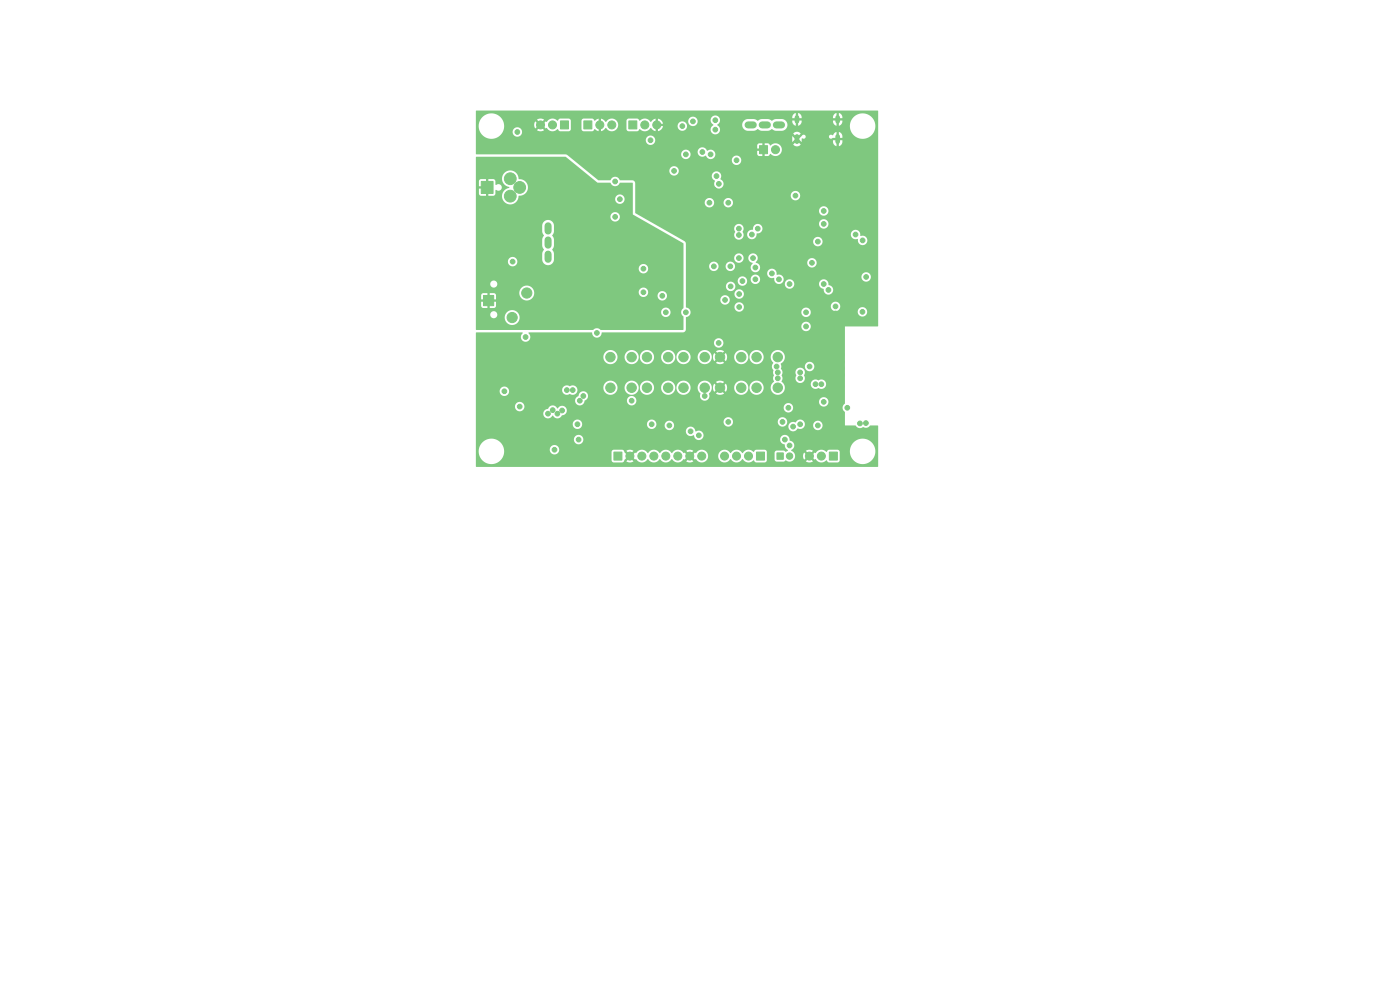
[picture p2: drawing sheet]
<svg xmlns="http://www.w3.org/2000/svg" width="297mm" height="210mm" viewBox="0 0 297 210" stroke-linecap="round" stroke-linejoin="round" font-family="sans-serif">
<g fill="#7fc87f" stroke="#7fc87f" stroke-width=".21">
<path d="M130.2 95.9h1.7v1.7h-1.7z"/>
<path d="M123.9 25.7h1.7v1.7h-1.7z"/>
<path d="M102.6 62.7h2.1v2.1h-2.1z"/>
<path d="M102.1 38.5h2.5v2.5h-2.5z"/>
<path d="M161.1 30.9h1.7v1.7h-1.7z"/>
<path d="M164.8 96.1h1.4v1.3h-1.4z"/>
<path d="M175.9 95.9h1.7v1.7h-1.7z"/>
<path d="M133.4 25.7h1.7v1.7h-1.7z"/>
<path d="M160.5 95.9h1.7v1.7h-1.7z"/>
<path d="M118.9 25.7h1.7v1.7h-1.7z"/>
<circle cx="133.6" cy="96.7" r=".85"/>
<circle cx="136.2" cy="96.7" r=".85"/>
<circle cx="138.7" cy="96.7" r=".85"/>
<circle cx="141.2" cy="96.7" r=".85"/>
<circle cx="143.8" cy="96.7" r=".85"/>
<circle cx="146.3" cy="96.7" r=".85"/>
<circle cx="148.9" cy="96.7" r=".85"/>
<circle cx="127.3" cy="26.5" r=".85"/>
<circle cx="129.8" cy="26.5" r=".85"/>
<circle cx="111.8" cy="62.2" r="1.08"/>
<circle cx="108.6" cy="67.4" r="1.08"/>
<circle cx="108.2" cy="41.6" r="1.25"/>
<circle cx="108.2" cy="37.9" r="1.25"/>
<circle cx="110.3" cy="39.8" r="1.25"/>
<circle cx="164.5" cy="31.7" r=".85"/>
<circle cx="167.5" cy="96.7" r=".67"/>
<circle cx="174.2" cy="96.7" r=".85"/>
<circle cx="171.7" cy="96.7" r=".85"/>
<circle cx="137.2" cy="82.2" r="1"/>
<circle cx="137.2" cy="75.7" r="1"/>
<circle cx="141.7" cy="82.2" r="1"/>
<circle cx="141.7" cy="75.7" r="1"/>
<circle cx="136.8" cy="26.5" r=".85"/>
<circle cx="139.3" cy="26.5" r=".85"/>
<circle cx="152.7" cy="82.2" r="1"/>
<circle cx="152.7" cy="75.7" r="1"/>
<circle cx="157.2" cy="82.2" r="1"/>
<circle cx="157.2" cy="75.7" r="1"/>
<circle cx="158.8" cy="96.7" r=".85"/>
<circle cx="156.2" cy="96.7" r=".85"/>
<circle cx="153.7" cy="96.7" r=".85"/>
<circle cx="117.2" cy="26.5" r=".85"/>
<circle cx="114.7" cy="26.5" r=".85"/>
<circle cx="134" cy="82.2" r="1"/>
<circle cx="134" cy="75.7" r="1"/>
<circle cx="129.5" cy="82.2" r="1"/>
<circle cx="129.5" cy="75.7" r="1"/>
<circle cx="165" cy="82.2" r="1"/>
<circle cx="165" cy="75.7" r="1"/>
<circle cx="160.5" cy="82.2" r="1"/>
<circle cx="160.5" cy="75.7" r="1"/>
<circle cx="149.5" cy="82.2" r="1"/>
<circle cx="149.5" cy="75.7" r="1"/>
<circle cx="145" cy="82.2" r="1"/>
<circle cx="145" cy="75.7" r="1"/>
<circle cx="182.8" cy="32" r=".5"/>
<circle cx="157.7" cy="29.7" r=".5"/>
<circle cx="178.8" cy="94.2" r=".5"/>
<circle cx="109" cy="49.5" r=".5"/>
<circle cx="112" cy="47" r=".5"/>
<circle cx="103.7" cy="45.5" r=".5"/>
<circle cx="103.7" cy="49.8" r=".5"/>
<circle cx="103.7" cy="55.5" r=".5"/>
<circle cx="120.3" cy="56" r=".5"/>
<circle cx="111.3" cy="55.8" r=".5"/>
<circle cx="112" cy="58.5" r=".5"/>
<circle cx="113.5" cy="68" r=".5"/>
<circle cx="126.5" cy="66" r=".5"/>
<circle cx="139.3" cy="69" r=".5"/>
<circle cx="135" cy="69" r=".5"/>
<circle cx="130.5" cy="69" r=".5"/>
<circle cx="129.5" cy="59.5" r=".5"/>
<circle cx="121.5" cy="64" r=".5"/>
<circle cx="129.7" cy="63.5" r=".5"/>
<circle cx="127.3" cy="56.8" r=".5"/>
<circle cx="119.7" cy="51.2" r=".5"/>
<circle cx="121.7" cy="47.2" r=".5"/>
<circle cx="124.3" cy="50.2" r=".5"/>
<circle cx="129.5" cy="51.2" r=".5"/>
<circle cx="136.5" cy="51.2" r=".5"/>
<circle cx="136.3" cy="47.5" r=".5"/>
<circle cx="125.3" cy="39.8" r=".5"/>
<circle cx="122.7" cy="37.3" r=".5"/>
<circle cx="115.7" cy="34.3" r=".5"/>
<circle cx="132" cy="26.5" r=".5"/>
<circle cx="122.3" cy="26.5" r=".5"/>
<circle cx="120" cy="32" r=".5"/>
<circle cx="116" cy="32" r=".5"/>
<circle cx="125" cy="35.5" r=".5"/>
<circle cx="134.5" cy="35.8" r=".5"/>
<circle cx="151.5" cy="40.2" r=".5"/>
<circle cx="145" cy="49" r=".5"/>
<circle cx="141.5" cy="46.5" r=".5"/>
<circle cx="138.3" cy="44" r=".5"/>
<circle cx="144" cy="39.5" r=".5"/>
<circle cx="136.3" cy="39.8" r=".5"/>
<circle cx="162.2" cy="28.7" r=".5"/>
<circle cx="173.2" cy="26" r=".5"/>
<circle cx="182.8" cy="37" r=".5"/>
<circle cx="179.8" cy="39.8" r=".5"/>
<circle cx="165.8" cy="38.3" r=".5"/>
<circle cx="163.8" cy="42.2" r=".5"/>
<circle cx="165" cy="46.2" r=".5"/>
<circle cx="170" cy="47.5" r=".5"/>
<circle cx="180.8" cy="61" r=".5"/>
<circle cx="182.2" cy="53.5" r=".5"/>
<circle cx="175.8" cy="53" r=".5"/>
<circle cx="168" cy="52.8" r=".5"/>
<circle cx="163.5" cy="52.5" r=".5"/>
<circle cx="152" cy="54" r=".5"/>
<circle cx="159.5" cy="61.2" r=".5"/>
<circle cx="160.8" cy="65" r=".5"/>
<circle cx="156.7" cy="88" r=".5"/>
<circle cx="151.3" cy="96.8" r=".5"/>
<circle cx="163.5" cy="96.8" r=".5"/>
<circle cx="177.2" cy="86.5" r=".5"/>
<circle cx="172" cy="75.5" r=".5"/>
<circle cx="178" cy="72.8" r=".5"/>
<circle cx="167.3" cy="73" r=".5"/>
<circle cx="164" cy="73" r=".5"/>
<circle cx="160" cy="70.8" r=".5"/>
<circle cx="152.2" cy="70.5" r=".5"/>
<circle cx="139.3" cy="79.2" r=".5"/>
<circle cx="152.7" cy="79.2" r=".5"/>
<circle cx="151.7" cy="88.2" r=".5"/>
<circle cx="147.3" cy="88" r=".5"/>
<circle cx="130" cy="87.8" r=".5"/>
<circle cx="111.3" cy="83.2" r=".5"/>
<circle cx="113.5" cy="85.2" r=".5"/>
<circle cx="125.7" cy="74.2" r=".5"/>
<circle cx="124.5" cy="80.2" r=".5"/>
<circle cx="123" cy="78" r=".5"/>
<circle cx="113.5" cy="71.2" r=".5"/>
<circle cx="108.7" cy="71.2" r=".5"/>
<circle cx="103.5" cy="71.2" r=".5"/>
<circle cx="111.5" cy="76.5" r=".5"/>
<circle cx="103.7" cy="79.2" r=".5"/>
<circle cx="103.7" cy="83.2" r=".5"/>
<circle cx="103.7" cy="88.5" r=".5"/>
<circle cx="113.5" cy="96" r=".5"/>
<circle cx="110.7" cy="93.8" r=".5"/>
<circle cx="123" cy="85" r=".5"/>
<circle cx="134" cy="85" r=".5"/>
<circle cx="149.5" cy="84" r=".5"/>
<circle cx="123.7" cy="84" r=".5"/>
<circle cx="153.8" cy="63.6" r=".5"/>
<circle cx="138.3" cy="90" r=".5"/>
<circle cx="167.2" cy="86.5" r=".5"/>
<circle cx="175.8" cy="76.8" r=".5"/>
<circle cx="148" cy="36.3" r=".5"/>
<circle cx="179.8" cy="52.5" r=".5"/>
<circle cx="182.5" cy="44.5" r=".5"/>
<circle cx="149" cy="45.5" r=".5"/>
<circle cx="128" cy="30" r=".5"/>
<circle cx="168" cy="36" r=".5"/>
<circle cx="154.9" cy="58.5" r=".5"/>
<circle cx="110.5" cy="32" r=".5"/>
<circle cx="175.8" cy="78.2" r=".5"/>
<circle cx="141.5" cy="28" r=".5"/>
<circle cx="108.5" cy="79.5" r=".5"/>
<circle cx="177.8" cy="47.5" r=".5"/>
<circle cx="127.5" cy="37.3" r=".5"/>
<circle cx="131" cy="30" r=".5"/>
<circle cx="147.5" cy="66.5" r=".5"/>
<circle cx="177.2" cy="66.5" r=".5"/>
<circle cx="178.8" cy="36" r=".5"/>
<circle cx="172.5" cy="63" r=".5"/>
<circle cx="178.6" cy="76.8" r=".5"/>
<circle cx="184.8" cy="91.2" r=".5"/>
<circle cx="151.4" cy="58.5" r=".5"/>
<circle cx="178.5" cy="82" r=".5"/>
<circle cx="152" cy="45.5" r=".5"/>
<circle cx="107.5" cy="32" r=".5"/>
<circle cx="185" cy="66.2" r=".5"/>
<circle cx="178.5" cy="75.2" r=".5"/>
<circle cx="177.2" cy="78.2" r=".5"/>
<circle cx="176.8" cy="36.5" r=".5"/>
<circle cx="108.5" cy="90" r=".5"/>
<circle cx="112.3" cy="32" r=".5"/>
<circle cx="133.7" cy="87.8" r=".5"/>
<circle cx="169.8" cy="63" r=".5"/>
<circle cx="129" cy="80" r=".5"/>
<circle cx="177.2" cy="79.5" r=".5"/>
<circle cx="109" cy="32" r=".5"/>
<circle cx="144.5" cy="80" r=".5"/>
<circle cx="170.8" cy="58" r=".5"/>
<circle cx="141.5" cy="40.2" r=".5"/>
<circle cx="161" cy="35" r=".5"/>
<circle cx="167.8" cy="55.2" r=".5"/>
<circle cx="102" cy="32" r=".5"/>
<circle cx="157.7" cy="39" r=".5"/>
<circle cx="138.5" cy="88" r=".5"/>
<circle cx="175.8" cy="79.5" r=".5"/>
<circle cx="127.7" cy="90" r=".5"/>
<circle cx="177.2" cy="76.8" r=".5"/>
<circle cx="178.6" cy="78.2" r=".5"/>
<circle cx="178.6" cy="79.5" r=".5"/>
<circle cx="155" cy="60.8" r=".5"/>
<circle cx="169.8" cy="90" r=".5"/>
<circle cx="156.8" cy="62.4" r=".5"/>
<circle cx="173.5" cy="90.2" r=".5"/>
<circle cx="182.4" cy="89.8" r=".5"/>
<circle cx="146.5" cy="91.5" r=".5"/>
<circle cx="168.2" cy="90.5" r=".5"/>
<circle cx="142" cy="90.2" r=".5"/>
<circle cx="167.5" cy="94.5" r=".5"/>
<circle cx="160.8" cy="48.5" r=".5"/>
<circle cx="120.3" cy="82.8" r=".5"/>
<circle cx="174.2" cy="81.5" r=".5"/>
<circle cx="156.7" cy="48.5" r=".5"/>
<circle cx="166.5" cy="93.2" r=".5"/>
<circle cx="121.5" cy="82.8" r=".5"/>
<circle cx="159.5" cy="49.8" r=".5"/>
<circle cx="173" cy="81.5" r=".5"/>
<circle cx="156.7" cy="49.8" r=".5"/>
<circle cx="174.8" cy="85.2" r=".5"/>
<circle cx="157.5" cy="59.6" r=".5"/>
<circle cx="183.7" cy="89.8" r=".5"/>
<circle cx="148.3" cy="92.3" r=".5"/>
<circle cx="116.3" cy="87.8" r=".5"/>
<circle cx="166" cy="89.5" r=".5"/>
<circle cx="154.5" cy="89.5" r=".5"/>
<circle cx="164.8" cy="77.8" r=".5"/>
<circle cx="171.8" cy="77.8" r=".5"/>
<circle cx="102" cy="34.3" r=".5"/>
<circle cx="144" cy="59" r=".5"/>
<circle cx="117" cy="36" r=".5"/>
<circle cx="143.3" cy="66.5" r=".5"/>
<circle cx="134.7" cy="66" r=".5"/>
<circle cx="133" cy="45.8" r=".5"/>
<circle cx="126.5" cy="45.5" r=".5"/>
<circle cx="138.3" cy="53.5" r=".5"/>
<circle cx="138.3" cy="66" r=".5"/>
<circle cx="107.5" cy="34.3" r=".5"/>
<circle cx="122" cy="59.2" r=".5"/>
<circle cx="110.5" cy="34.3" r=".5"/>
<circle cx="117" cy="44" r=".5"/>
<circle cx="122" cy="68.5" r=".5"/>
<circle cx="140.5" cy="56.5" r=".5"/>
<circle cx="138.3" cy="59.2" r=".5"/>
<circle cx="112.3" cy="34.3" r=".5"/>
<circle cx="134.7" cy="53.5" r=".5"/>
<circle cx="109" cy="34.3" r=".5"/>
<circle cx="177.2" cy="65" r=".5"/>
<circle cx="163.8" cy="58" r=".5"/>
<circle cx="122.7" cy="93.2" r=".5"/>
<circle cx="122.5" cy="90" r=".5"/>
<circle cx="159.8" cy="54.8" r=".5"/>
<circle cx="152.5" cy="72.8" r=".5"/>
<circle cx="108.7" cy="55.5" r=".5"/>
<circle cx="151.4" cy="56.5" r=".5"/>
<circle cx="183" cy="66.2" r=".5"/>
<circle cx="154.9" cy="56.5" r=".5"/>
<circle cx="183.8" cy="58.8" r=".5"/>
<circle cx="111.5" cy="71.5" r=".5"/>
<circle cx="167.5" cy="60.2" r=".5"/>
<circle cx="117.6" cy="95.4" r=".5"/>
<circle cx="165.2" cy="59.2" r=".5"/>
<circle cx="156.7" cy="54.8" r=".5"/>
<circle cx="109.7" cy="28" r=".5"/>
<circle cx="174.8" cy="47.5" r=".5"/>
<circle cx="145.5" cy="66.2" r=".5"/>
<circle cx="173.5" cy="51.2" r=".5"/>
<circle cx="174.8" cy="44.8" r=".5"/>
<circle cx="138" cy="29.7" r=".5"/>
<circle cx="150.5" cy="43" r=".5"/>
<circle cx="154.5" cy="43" r=".5"/>
<circle cx="152.5" cy="39" r=".5"/>
<circle cx="168.8" cy="41.5" r=".5"/>
<circle cx="147" cy="25.7" r=".5"/>
<circle cx="117.3" cy="87" r=".5"/>
<circle cx="181.5" cy="49.8" r=".5"/>
<circle cx="175.8" cy="61.5" r=".5"/>
<circle cx="172.2" cy="55.8" r=".5"/>
<circle cx="183" cy="51" r=".5"/>
<circle cx="174.8" cy="60.2" r=".5"/>
<circle cx="130.5" cy="38.5" r=".5"/>
<circle cx="118.3" cy="87.8" r=".5"/>
<circle cx="179.8" cy="86.5" r=".5"/>
<circle cx="156.8" cy="65.1" r=".5"/>
<circle cx="107" cy="83" r=".5"/>
<circle cx="156.2" cy="34" r=".5"/>
<circle cx="151.7" cy="27.5" r=".5"/>
<circle cx="110.3" cy="86.2" r=".5"/>
<circle cx="136.5" cy="62" r=".5"/>
<circle cx="131.5" cy="42.2" r=".5"/>
<circle cx="130.5" cy="46" r=".5"/>
<circle cx="136.5" cy="57" r=".5"/>
<circle cx="140.5" cy="62.8" r=".5"/>
<circle cx="141.3" cy="66.2" r=".5"/>
<circle cx="144.7" cy="26.7" r=".5"/>
<circle cx="126.6" cy="70.6" r=".5"/>
<circle cx="119.2" cy="87.1" r=".5"/>
<circle cx="152" cy="37.4" r=".5"/>
<circle cx="145.5" cy="32.8" r=".5"/>
<circle cx="149" cy="32.3" r=".5"/>
<circle cx="171" cy="66.2" r=".5"/>
<circle cx="171" cy="69.2" r=".5"/>
<circle cx="160.2" cy="59.2" r=".5"/>
<circle cx="151.7" cy="25.5" r=".5"/>
<circle cx="143" cy="36.3" r=".5"/>
<circle cx="160.2" cy="56.8" r=".5"/>
<circle cx="150.7" cy="32.8" r=".5"/>
<circle cx="169.8" cy="80.2" r=".5"/>
<circle cx="165" cy="80.2" r=".5"/>
<circle cx="165" cy="79" r=".5"/>
<circle cx="169.8" cy="79" r=".5"/>
</g>
<path d="M169.1 24.9v.8M169.1 29v1.1M177.7 24.9v.8M177.7 29v1.1" fill="none" stroke="#7fc87f" stroke-width="1"/>
<path d="M158.7 26.5h1.1M161.7 26.5h1.1M164.7 26.5h1.1M116.3 47.9v1.1M116.3 50.9v1.1M116.3 53.9v1.1" fill="none" stroke="#7fc87f" stroke-width="1.5"/>
<g fill="#7fc87f">
<path d="M101 33.3h19l6.7 5.5h2.7a1.12 1.12 0 0 0 1.1 .7 1.12 1.12 0 0 0 1.1-.7h2.6l.1 6.7 10.7 6.1v13.8a1.07 1.07 0 0 0 0 1.8v2.7l-.1 .1h-17.5a1.07 1.07 0 0 0-1.6 0h-24.8v-3.2h3a.75 .75 0 0 0 .5 .7 .75 .75 0 0 0 .8-.3h1.8v.3a1.58 1.58 0 0 0 2.1 1.3 1.58 1.58 0 0 0 .7-2.5h30.3l.1 .2a1.01 1.01 0 0 0 1.6 .5 1.01 1.01 0 0 0-.3-1.7 1.01 1.01 0 0 0-1.4 1h-30.3a1.59 1.59 0 0 0-1.7-.4 1.59 1.59 0 0 0-1.1 1.3h-1.7a.75 .75 0 0 0-.5-1.2 .75 .75 0 0 0-.9 .8h-3v-4.2h1.1v.9h.9v.5h-.9v.9l.2 .4h1.1v-.9h.5v.9h.9l.4-.4v-.9h-.9v-.5h.9v-1.1l-.4-.2h-.9v.9h-.5v-.9h-.9l-.4 .4h-1.1v-.6h9.2a1.58 1.58 0 0 0 1.5 1.7 1.58 1.58 0 0 0 1.6-1.6h22.2v.2a1 1 0 0 0 1.5 .5h2.5v.2a1.01 1.01 0 0 0 1.7 .5 1.01 1.01 0 0 0-.3-1.7 1.01 1.01 0 0 0-1.4 1h-2.5h.1a1.01 1.01 0 0 0-.2-1.7 1.01 1.01 0 0 0-1.4 1l-22.2-.1a1.59 1.59 0 0 0-1.5-1.4 1.59 1.59 0 0 0-1.6 1.4h-9.2v-1.7h3v.2a.75 .75 0 0 0 1.3 .3 .75 .75 0 0 0-.3-1.2 .75 .75 0 0 0-1 .7h-3v-3.2h34.5v.2a1.01 1.01 0 0 0 1.7 .4 1.01 1.01 0 0 0-.3-1.6 1.01 1.01 0 0 0-1.4 1h-34.5v-1.5h6.7l.1 .2a1.01 1.01 0 0 0 1.6 .4 1.01 1.01 0 0 0-.3-1.6 1.01 1.01 0 0 0-1.4 1h-6.7v-7.8h14l.1 1.5 .3 .6-.4 .9 .1 1.5 .3 .6-.4 .9 .1 1.5a1.25 1.25 0 0 0 1.3 1 1.25 1.25 0 0 0 1.1-1.2v-1.3l-.2-.6a.43 .43 0 0 1 .1-.7l.1-1.7-.2-.6a.43 .43 0 0 1 .1-.7l.1-1.7a1.25 1.25 0 0 0-1.2-1.1 1.25 1.25 0 0 0-1.3 1.1h-14v-1.7h28.5v.2a1.01 1.01 0 0 0 1.7 .4 1.01 1.01 0 0 0-.3-1.6 1.01 1.01 0 0 0-1.4 1h-28.5v-7.7h.6v1.1h.9v.5h-.9v1.1l.3 .4h1.2v-.9h.5v.9h1.1l.3-.2 .2-1a.75 .75 0 0 0 1 0 .75 .75 0 0 0 .1-1 .71 .71 0 0 0-1-.1l-.2-.1-.1-.9-.3-.2h-1.1v.9h-.5v-.9h-1.1l-.4 .4h-.6v-.6h5.5a1.91 1.91 0 0 0 1.6 1.9l-.1 .2a1.76 1.76 0 0 0-1.2 2.7 1.76 1.76 0 0 0 3-.3h20.7v.2a1.01 1.01 0 0 0 1.7 .5 1.01 1.01 0 0 0-.3-1.7 1.01 1.01 0 0 0-1.4 1h-20.7l.2-.7a1.79 1.79 0 0 0 2-1.8 1.79 1.79 0 0 0-1.9-1.8 2.4 2.4 0 0 0-1.4-1.8 1.75 1.75 0 0 0-2.2 1.6h-5.5z"/>
<path d="M101 23.5h85.2l.1 45.6-.1 .2h-7v16.4a1.06 1.06 0 0 0 0 1.7v2.9h2.2a1.35 1.35 0 0 0 1.8 .3l.2 .1a1.17 1.17 0 0 0 1.2-.4h1.6l.1 .1v8.5l-.1 .1h-85.1l-.1-.1v-3.3h.5a2.7 2.7 0 0 0 2.8 2.9 2.7 2.7 0 0 0 2.6-3h9.7l.1 .2a1 1 0 0 0 .8 .7 1 1 0 0 0 1-.5h11.2v1.8l.3 .3 2 .1 1.1-1.2 .4 .3-.6 .7a1.33 1.33 0 0 0 1.5 0l-.6-.7 .3-.3 .6 .6 .3-.1a1.43 1.43 0 0 0 2.4 0 1.48 1.48 0 0 0 2.6 0 1.48 1.48 0 0 0 2.5 0 1.48 1.48 0 0 0 2.6 0l.1 .1 .6-.6 .4 .3-.6 .7a1.34 1.34 0 0 0 1.5 0l-.6-.7 .3-.3 .6 .6 .3-.1a1.36 1.36 0 0 0 1.6 .6 1.36 1.36 0 0 0 .9-1.4h2.2v.3a1.4 1.4 0 0 0 1.1 1.2 1.4 1.4 0 0 0 1.5-.7 1.48 1.48 0 0 0 2.5 0 1.52 1.52 0 0 0 2.4 .2l.5 .5h1.9l.4-.4v-1.7h1.6v1.5l.2 .3 .3 .1h1.6a.49 .49 0 0 1 .8 0 1.18 1.18 0 0 0 1.5-1.3h1.7l.2 .9 .6-.6 .4 .3-.6 .7a1.34 1.34 0 0 0 1.5 0l-.7-.7 .4-.3 .6 .6 .3-.1a1.46 1.46 0 0 0 2.3 .2l.4 .5h1.9l.4-.4-.1-2.1h2.3v.3a2.7 2.7 0 0 0 4.1 2.2 2.7 2.7 0 0 0 0-4.7 2.7 2.7 0 0 0-4.1 2.2l-4.4-.2-.5 .4a1.57 1.57 0 0 0-2.4 .3l-.2-.1-.6 .6-.4-.3 .6-.7a1.34 1.34 0 0 0-1.5 0l.7 .7-.4 .3-.6-.6-.2 .6h-1.7a1.5 1.5 0 0 0-.9-1.1 1.12 1.12 0 0 0 .7-1.2 1.12 1.12 0 0 0-1-.9 1.03 1.03 0 0 0-1-1.1 1.03 1.03 0 0 0-1.1 1 1.03 1.03 0 0 0 1.1 1 1.51 1.51 0 0 0 .7 1.3l-.5 .3-.4-.3h-1.5l-.3 .1-.2 .3h-1.6l-.1-.3-.3-.3h-1.9l-.5 .4a1.57 1.57 0 0 0-2.4 .3 1.48 1.48 0 0 0-2.5 0 1.4 1.4 0 0 0-1.5-.7 1.4 1.4 0 0 0-1.1 1.2h-2.2v-.2a1.41 1.41 0 0 0-1.2-1 1.41 1.41 0 0 0-1.4 .7l-.2-.1-.6 .6-.3-.3 .5-.7a1.34 1.34 0 0 0-1.4 0l.6 .7-.4 .3-.6-.6-.1 .1a1.6 1.6 0 0 0-2-.5l-.6 .5a1.48 1.48 0 0 0-2.5 0 1.48 1.48 0 0 0-2.6 0 1.48 1.48 0 0 0-2.5 0l-.2-.1-.6 .6-.3-.3 .5-.7a1.34 1.34 0 0 0-1.4 0l.6 .7-.4 .3-.6-.6-.2-.5-.3-.1h-1.9l-.4 .5-11.2-.1a1 1 0 0 0-.7-1.4 1 1 0 0 0-1.2 1.1h-9.7a2.67 2.67 0 0 0-1.4-2.2h16.2l.1 .2a1.01 1.01 0 0 0 1.6 .5 1.01 1.01 0 0 0-.3-1.7 1.01 1.01 0 0 0-1.4 1h-16.4a2.7 2.7 0 0 0-3.8 2.3h-.5v-4h44.5v.2a1.11 1.11 0 0 0 1.7 .5 1.04 1.04 0 0 0 1.3 1 1.04 1.04 0 0 0 .7-1.5 1.04 1.04 0 0 0-1.6-.3l-.3-.6-.4-.3h20.3l.1 .2a1.12 1.12 0 0 0 1 .7 1.12 1.12 0 0 0 1-.6l.4 .1a1.01 1.01 0 0 0 1-.7h1.8v.2a1.01 1.01 0 0 0 1.7 .5 1.01 1.01 0 0 0-.3-1.7 1.01 1.01 0 0 0-1.4 1h-1.8a1.04 1.04 0 0 0-.7-1.3 1.04 1.04 0 0 0-1.3 .6 1.02 1.02 0 0 0-1.5 1l-20.4-.1a1.01 1.01 0 0 0-1.3 1.1h-44.5v-1.5h20.5v.2a1.01 1.01 0 0 0 1.1 .7 1.01 1.01 0 0 0 .9-.9h13.7l.1 .2a1 1 0 0 0 .9 .7 1 1 0 0 0 1-.7h1.8v.2a1 1 0 0 0 1.5 .6 1 1 0 0 0 .3-1.5h10.7v.2a1.01 1.01 0 0 0 1.1 .7 1.01 1.01 0 0 0 .9-.9h9.5v.2a1.01 1.01 0 0 0 1.7 .4 1.01 1.01 0 0 0-.3-1.6 1.01 1.01 0 0 0-1.4 1h-9.5v-.2a1.01 1.01 0 0 0-1.1-.9 1.01 1.01 0 0 0-.9 1.1h-10.7l-.2-.1a1.01 1.01 0 0 0-1.1-.1 1.01 1.01 0 0 0-.5 .9h-1.8a1.01 1.01 0 0 0-.9-1.3 1.01 1.01 0 0 0-1.1 1.1h-13.7v-.2a1.01 1.01 0 0 0-1.1-.9 1.01 1.01 0 0 0-.9 1.1h-20.5v-2.3h14.2l.1 .2a1.01 1.01 0 0 0 .9 .8 1.01 1.01 0 0 0 .9-.6h.2a1.08 1.08 0 0 0 1 .6 1.08 1.08 0 0 0 1-.7 1 1 0 0 0 .8-1.5h46.1l.1 .2a1.01 1.01 0 0 0 1.6 .4 1.01 1.01 0 0 0-.3-1.6 1.01 1.01 0 0 0-1.4 1h-46.1l-.1-.1a1.09 1.09 0 0 0-1.7 .1 1.11 1.11 0 0 0-1.1-.6 1.11 1.11 0 0 0-1 .7 1 1 0 0 0-1 1.1h-14.2v-1.5h8.2l.1 .2a1.01 1.01 0 0 0 1.6 .5 1.01 1.01 0 0 0-.3-1.7 1.01 1.01 0 0 0-1.4 1h-8.2v-1.2h21v.2a1.01 1.01 0 0 0 1.1 .7 1.01 1.01 0 0 0 .9-.9h9v.2a1 1 0 0 0 1 .7 1 1 0 0 0 .9-.7h38.8l.1 .2a1.01 1.01 0 0 0 1.6 .5 1.01 1.01 0 0 0-.3-1.7 1.01 1.01 0 0 0-1.4 1h-38.7a1.01 1.01 0 0 0-.9-1.3 1.01 1.01 0 0 0-1.1 1.1h-9a1.05 1.05 0 0 0 .8-1.2 1.05 1.05 0 0 0-1.2-.9 1.05 1.05 0 0 0-.9 1.1l-.6 .4-.1 .6h-21v-2h5a1 1 0 0 0 1.1 .9 1 1 0 0 0 .9-1.2h11.2l.1 .2a1.14 1.14 0 0 0 1.6 .6 1 1 0 0 0 1.3-.2 1 1 0 0 0 .1-1.3h5.7v.3a1.51 1.51 0 0 0 1.6 1.4 1.51 1.51 0 0 0 1.4-1.7h1.5v.3a1.51 1.51 0 0 0 1.6 1.4 1.51 1.51 0 0 0 1.4-1.7h.2v.3a1.51 1.51 0 0 0 1.7 1.4 1.51 1.51 0 0 0 1.4-1.7h1.4v.3a1.51 1.51 0 0 0 1.7 1.4 1.51 1.51 0 0 0 1.4-1.7h.2v.3a1.51 1.51 0 0 0 1.6 1.4 1.51 1.51 0 0 0 1.4-1.7h1.5l.2 .9a.72 .72 0 0 1 .3 1.1 1.04 1.04 0 0 0 1.4 .8 1.04 1.04 0 0 0 .5-1.5 1.49 1.49 0 0 0 .6-1.3h.2l.3 1 .7-.7 .4 .4-.6 .7a1.49 1.49 0 0 0 1.6 0l-.7-.7 .4-.4 .7 .7 .3-1h1.4v.3a1.51 1.51 0 0 0 1.7 1.4 1.51 1.51 0 0 0 1.4-1.7h.2v.3a1.5 1.5 0 0 0 2.3 1.1 1.5 1.5 0 0 0 0-2.5 1.5 1.5 0 0 0-2.3 1.1h-.2l-.1-.2a1.51 1.51 0 0 0-1.6-1.2 1.51 1.51 0 0 0-1.4 1.4h-1.5l-.2-.7-.7 .7-.4-.4 .7-.7a1.48 1.48 0 0 0-1.7 0l.7 .7-.4 .4-.7-.7-.3 .7h-.2a1.51 1.51 0 0 0-1.5-1.4 1.51 1.51 0 0 0-1.5 1.4h-1.5v-.2a1.51 1.51 0 0 0-1.6-1.2 1.51 1.51 0 0 0-1.4 1.4h-.2l-.1-.2a1.51 1.51 0 0 0-1.6-1.2 1.51 1.51 0 0 0-1.4 1.4h-1.4l-.1-.2a1.51 1.51 0 0 0-1.6-1.2 1.51 1.51 0 0 0-1.4 1.4h-.2v-.2a1.51 1.51 0 0 0-1.6-1.2 1.51 1.51 0 0 0-1.4 1.4h-1.5v-.2a1.51 1.51 0 0 0-1.6-1.2 1.51 1.51 0 0 0-1.4 1.4h-5.7a1.2 1.2 0 0 0-1.5-.2 1 1 0 0 0-1.1 0 1 1 0 0 0-.5 .9h-11.2v-.1a1.01 1.01 0 0 0-1.2-.7 1.01 1.01 0 0 0-.8 1.1h-5v-7.5h27v.3a1.51 1.51 0 0 0 1.6 1.4 1.51 1.51 0 0 0 1.4-1.7h1.5v.3a1.51 1.51 0 0 0 1.6 1.4 1.51 1.51 0 0 0 1.4-1.7h.2v.3a1.51 1.51 0 0 0 1.7 1.4 1.51 1.51 0 0 0 1.4-1.7h1.4v.3a1.51 1.51 0 0 0 1.7 1.4 1.51 1.51 0 0 0 1.4-1.7h.2v.3a1.51 1.51 0 0 0 1.6 1.4 1.51 1.51 0 0 0 1.4-1.7h1.5v.3a1.51 1.51 0 0 0 1.6 1.4 1.51 1.51 0 0 0 1.4-1.7h.2l.3 1 .7-.7 .4 .4-.6 .7a1.49 1.49 0 0 0 1.6 0l-.7-.7 .4-.4 .7 .7 .3-1h1.4v.3a1.51 1.51 0 0 0 1.7 1.4 1.51 1.51 0 0 0 1.4-1.7h.2v.3a1.51 1.51 0 0 0 1.6 1.4 1.51 1.51 0 0 0 1.4-1.7h1.5l.2 .9a.51 .51 0 0 1 .3 .5 .51 .51 0 0 1-.2 .5l.1 .7a.69 .69 0 0 1 .1 .9 .83 .83 0 0 1 0 1.1l.2 .8a1.51 1.51 0 0 0-.5 2 1.51 1.51 0 0 0 2 .6 1.51 1.51 0 0 0 .7-2h5.6v.2a1.11 1.11 0 0 0 1.7 .5 1.03 1.03 0 0 0 1.5-.9 1.03 1.03 0 0 0-1.6-.7 1 1 0 0 0-1.1-.1 1 1 0 0 0-.5 1h-5.6l-.6-.8a1.22 1.22 0 0 0 0-1.2l.2-.5h2.7a.83 .83 0 0 1 0 1.1 1.04 1.04 0 0 0 1.4 1 1.04 1.04 0 0 0 .5-1.7 1 1 0 0 0-.6-1.5 1 1 0 0 0-1.3 1.1h-2.7l-.1-.5a.56 .56 0 0 1-.1-.8h4.9l.1 .2a1.01 1.01 0 0 0 1.6 .5 1.01 1.01 0 0 0-.3-1.7 1.01 1.01 0 0 0-1.4 1h-4.9l-.2-.6a1.52 1.52 0 0 0 .3-2.6 1.52 1.52 0 0 0-2.4 1h-1.5v-.2a1.51 1.51 0 0 0-1.6-1.2 1.51 1.51 0 0 0-1.4 1.4h-.2l-.1-.2a1.51 1.51 0 0 0-1.6-1.2 1.51 1.51 0 0 0-1.4 1.4h-1.5l-.2-.7-.7 .7-.4-.4 .7-.7a1.48 1.48 0 0 0-1.7 0l.7 .7-.4 .4-.7-.7-.3 .7h-.2a1.51 1.51 0 0 0-1.5-1.4 1.51 1.51 0 0 0-1.5 1.4h-1.5v-.2a1.51 1.51 0 0 0-1.6-1.2 1.51 1.51 0 0 0-1.4 1.4h-.2l-.1-.2a1.51 1.51 0 0 0-1.6-1.2 1.51 1.51 0 0 0-1.4 1.4h-1.4l-.1-.2a1.51 1.51 0 0 0-1.6-1.2 1.51 1.51 0 0 0-1.4 1.4h-.2v-.2a1.51 1.51 0 0 0-1.6-1.2 1.51 1.51 0 0 0-1.4 1.4h-1.5v-.2a1.51 1.51 0 0 0-1.6-1.2 1.51 1.51 0 0 0-1.4 1.4h-27v-2.8h50.5v.2a1.01 1.01 0 0 0 1.6 .5 1.01 1.01 0 0 0-.3-1.7 1.01 1.01 0 0 0-1.3 1h-50.5v-2.3l9.9 .1a1.1 1.1 0 0 0-.4 1.1 1.1 1.1 0 0 0 .9 .8 1.01 1.01 0 0 0 1-.6 1.01 1.01 0 0 0-.3-1.2l.1-.2h13.4a1.07 1.07 0 0 0 1 1.1 1.07 1.07 0 0 0 1.1-1.1h17.2l.5-.3 .1-.9h24.5a1.01 1.01 0 0 0 1.5 .8 1.01 1.01 0 0 0 0-1.7 1.01 1.01 0 0 0-1.5 .8v.1h-24.5l.1-2.1a1 1 0 0 0 .9-.9h23.5v.2a1 1 0 0 0 1.1 .7 1 1 0 0 0 .9-1h10v.2a1.01 1.01 0 0 0 1.6 .5 1.01 1.01 0 0 0-.3-1.7 1.01 1.01 0 0 0-1.3 1h-10a1.01 1.01 0 0 0-1.1-1 1.01 1.01 0 0 0-.9 1.1h-23.5v-.1a1.06 1.06 0 0 0-1-1h10.3l.1 .2a1 1 0 0 0 1.1 .7 1 1 0 0 0 .8-1h18.4l.1 .2a1 1 0 0 0 1.6 .4 1 1 0 0 0-.3-1.6 1 1 0 0 0-1.4 1l-18.4-.1a1.01 1.01 0 0 0-1.1-.9 1.01 1.01 0 0 0-.9 1.1h-10.3v-1.5h7.3l.1 .2a1.01 1.01 0 0 0 1.6 .5 1.01 1.01 0 0 0-.3-1.7 1.01 1.01 0 0 0-1.4 1h-7.3v-1.2h10.3l.1 .2a1.01 1.01 0 0 0 1.6 .4 1.01 1.01 0 0 0-.3-1.7 1.01 1.01 0 0 0-1.4 1.1h-10.3v-1.7h8.5v.2a1.01 1.01 0 0 0 1.7 .5 1.01 1.01 0 0 0-.3-1.7 1.01 1.01 0 0 0-1.4 1h-8.5v-1.1h11v.2a1 1 0 0 0 1.7 .4h8.3v.2a1.01 1.01 0 0 0 1.1 .8 1.01 1.01 0 0 0 .9-1h5.2l.1 .2a1.12 1.12 0 0 0 .9 .8 1.05 1.05 0 0 0 .9 1.2 1.05 1.05 0 0 0 1.2-1 1.05 1.05 0 0 0-1-1.1 1.01 1.01 0 0 0-1-1.2 1.01 1.01 0 0 0-1.1 1.1h-5.2v-.1a1.01 1.01 0 0 0-1.1-1 1.01 1.01 0 0 0-.9 1.1h-8.3l.3-.4v-.6h.7l.1 .2a1.01 1.01 0 0 0 1.6 .5 1.01 1.01 0 0 0-.3-1.7 1.01 1.01 0 0 0-1.4 1h-.7a1.01 1.01 0 0 0-1.2-.7 1.01 1.01 0 0 0-.8 1.1h-11v-1.6h17.2l.1 .2a1.36 1.36 0 0 0 1.5 .7 1.01 1.01 0 0 0 1 1.2 1.01 1.01 0 0 0 .9-1.4h16.5l.1 .2a1.01 1.01 0 0 0 1.6 .5 1.01 1.01 0 0 0-.3-1.7 1.01 1.01 0 0 0-1.4 1h-16.6a1.44 1.44 0 0 0-1.4-.6 1.01 1.01 0 0 0-.9-1.2 1.01 1.01 0 0 0-1.1 1.1h-17.2v-1.5h4.9l.1 .2a1.01 1.01 0 0 0 1 .7 1.01 1.01 0 0 0 .9-.9h1.5l.1 .2a1.01 1.01 0 0 0 1.6 .4 1.01 1.01 0 0 0-.3-1.6 1.01 1.01 0 0 0-1.4 1h-1.5v-.2a1.01 1.01 0 0 0-1.1-.9 1.01 1.01 0 0 0-.9 1.1h-4.9v-1.8h10.2l.1 .2a1.01 1.01 0 0 0 1 .7 1.01 1.01 0 0 0 1-.9h.9l.3 .6 .7 .5a1.01 1.01 0 0 0-.2 1.5 1.01 1.01 0 0 0 1.5 0 1.01 1.01 0 0 0-.3-1.6h10.5l.1 .2a1.01 1.01 0 0 0 1.6 .5 1.01 1.01 0 0 0-.3-1.7 1.01 1.01 0 0 0-1.4 1h-10.5l-.4-.1a1.02 1.02 0 0 0-.1-1.8 1.02 1.02 0 0 0-1.5 .9h-.9v-.1a1.01 1.01 0 0 0-1.1-1 1.01 1.01 0 0 0-1 1.1h-10.2l-.1-3.5h27.1v.2a1.01 1.01 0 0 0 1.7 .5 1.01 1.01 0 0 0-.3-1.7 1.01 1.01 0 0 0-1.4 1h-27.1l-4.7-2.7h15l.1 .2a.72 .72 0 0 1-.1 .9 1 1 0 0 0 1 1.2 1 1 0 0 0 1.1-1.1h.7v.2a1.01 1.01 0 0 0 1.1 .8 1.01 1.01 0 0 0 .9-1h20v.2a1.36 1.36 0 0 0 1.5 .8 1.03 1.03 0 0 0 1.1 1.2 1.03 1.03 0 0 0 .9-1.4 1.03 1.03 0 0 0-1.5-.6 1.03 1.03 0 0 0-.9-1.2 1.03 1.03 0 0 0-1.1 1h-20l.1-.3a1.02 1.02 0 0 0 1.1-.7 1.02 1.02 0 0 0-.5-1.2h12.5l.1 .2a1.01 1.01 0 0 0 1.6 .4 1.01 1.01 0 0 0-.3-1.6 1.01 1.01 0 0 0-1.4 1l-12.7-.1a1.08 1.08 0 0 0-1.3 1.2l-.1 .1a1 1 0 0 0-1.1 1h-.7l-.1-.2a.66 .66 0 0 1 .1-1 1.01 1.01 0 0 0-1.1-1.1 1.01 1.01 0 0 0-1 1.1h-15l-5.9-3.4v-.4h38.9a1.01 1.01 0 0 0 1.6 .8 1.01 1.01 0 0 0 0-1.7 1.01 1.01 0 0 0-1.6 .8v.1h-38.9v-1.7h14.7a1.01 1.01 0 0 0 1 .9 1.01 1.01 0 0 0 1-.9h2v.2a1.01 1.01 0 0 0 1.7 .4 1.01 1.01 0 0 0-.3-1.6 1.01 1.01 0 0 0-1.4 1h-2v-.2a1.01 1.01 0 0 0-1.1-.9 1.01 1.01 0 0 0-.9 1.1h-14.7v-1.5h32.9l.1 .2a1.01 1.01 0 0 0 1.6 .4 1.01 1.01 0 0 0-.3-1.6 1.01 1.01 0 0 0-1.4 1h-32.9v-2.7l-.2-.5-.5-.2h-2.5a1.13 1.13 0 0 0-1.1-.7 1.13 1.13 0 0 0-1.1 .7h-2.4l-1-.8h25l.2 .6 .5 .3a1.04 1.04 0 0 0 .2 1.5 1.04 1.04 0 0 0 1.5-.4 1.04 1.04 0 0 0-.6-1.4 1.01 1.01 0 0 0-.5-1.6 1.01 1.01 0 0 0-1.3 1h-25l-1.4-1.1h17.4v.2a1.01 1.01 0 0 0 1.7 .5 1.01 1.01 0 0 0-.3-1.7 1.01 1.01 0 0 0-1.4 1h-17.4l-2.8-2.2h33.4a1.01 1.01 0 0 0 1.6 .8 1.01 1.01 0 0 0 0-1.8 1.01 1.01 0 0 0-1.6 .8v.2h-33.4l-1.5-1.3h24.2a1 1 0 0 0 1.3 .9 1 1 0 0 0 .6-1.4h1.6v.2a1.11 1.11 0 0 0 1.8 .5 1.04 1.04 0 0 0 1.4 .6 1.04 1.04 0 0 0 .4-1.5 1.04 1.04 0 0 0-1.6-.1 1.02 1.02 0 0 0-1.2-.7 1.02 1.02 0 0 0-.8 1h-1.6a1.01 1.01 0 0 0-1.2-.5 1.01 1.01 0 0 0-.7 1l-43.4-.1-.1-.1v-1.7h59.6v.6h.9v.5h-.9v.7l.3 .3 .8 .1v-.9h.5v.9l.9-.1 .3-.4a1.39 1.39 0 0 0 2 .1 1.39 1.39 0 0 0 0-2 1.39 1.39 0 0 0-2 .2l-.5-.5h-.7v.9h-.5v-.9l-.8 .1-.3 .4h-59.6v-1.1h36v.2a1 1 0 0 0 .9 .8 1 1 0 0 0 1-.7h29.2l.6-.6-.6-.6v1.2h-29.2l.1-.1a1.01 1.01 0 0 0-.9-1.3 1.01 1.01 0 0 0-1.1 1.1h-36v-3.2h.5v.3a2.7 2.7 0 0 0 2.1 2.5 2.7 2.7 0 0 0 3-1.3h2.1l.1 .2a1.01 1.01 0 0 0 1.6 .4 1.01 1.01 0 0 0-.3-1.6 1.01 1.01 0 0 0-1.4 1h-2.1l.3-.9v-.8h6.4l.3 .9 .6-.7 .3 .4-.6 .6a1.33 1.33 0 0 0 1.5 0l-.6-.6 .4-.4 .6 .7 .2-.1a1.46 1.46 0 0 0 2.3 .2l.5 .4h2l.3-.3v-1.9h2.3v1.9l.4 .3h1.9l.5-.4 .8 .4v-.9h.5v.9l.5-.1 .5-.6a1.38 1.38 0 0 0 2 .5 1.38 1.38 0 0 0 .3-2h2.1v1.9l.3 .3h2l.4-.4a1.57 1.57 0 0 0 2.5-.3l.5 .6 .5 .1v-.9h.5v.9a1.34 1.34 0 0 0 1-1h3.1l.1 .2a1 1 0 0 0 1.6 .5 1 1 0 0 0-.3-1.7 1 1 0 0 0-1.4 1h-3.9v-.5h.9l-.3-.6h5.6v.1a1 1 0 0 0 1.1 .9 1 1 0 0 0 .9-1.1h2.7l.3 .5 .3 .4a1.04 1.04 0 0 0-.5 1.4 1.04 1.04 0 0 0 1.5 .4h16l.5 .6v1.2l-.5 .6a1 1 0 0 0 1.6 0l-.5-.6v-.6l.7 .6v-.6l.2-.1a.43 .43 0 0 0 .4 0 .43 .43 0 0 0 .2-.5h5v.2a.47 .47 0 0 0 .3 .3 .47 .47 0 0 0 .5-.1h.7v.5h-.7l.2 .9 .6 .3v-.8l.2 .2 .3-.2v.8a1.05 1.05 0 0 0 .7-1.2h-.7v-.5h.7l-.1-.8-.4-.4-.2-.1v.8l-.3-.1-.2 .1v-.8l-.4 .2-.4 .5h-.1a.43 .43 0 0 0-.7 .2h-5v-.1a.43 .43 0 0 0-.4-.2 .43 .43 0 0 0-.4 .2l-.7 .7v-.6l.4-.6a1 1 0 0 0-1.5 0h-16l.1-.1a1.08 1.08 0 0 0-.2-1.7l5.2-.1v.2a1.25 1.25 0 0 0 1.2 1.2l1.5-.1 .6-.3 .9 .4 1.5-.1 .6-.3 .9 .4 1.5-.1a1.25 1.25 0 0 0 1-1.3 1.25 1.25 0 0 0-1.2-1.2l-1.5 .1-.6 .3-.9-.4-1.5 .1-.6 .3-.7-.3-1.5-.1-.7 .3-.5 .9h-5.2a1 1 0 0 0 .3-1.6h15.6v.3h.7v.5h-.7l.2 .8 .5 .3v-.8l.2 .1 .3-.1v.8a1.01 1.01 0 0 0 .8-1.1h-.7v-.5h.7v-.3h6.6v.3h.7v.5h-.7l.1 .6 .4 .4 .3 .1v-.8l.2 .1 .3-.1v.8l2.3-.1a2.7 2.7 0 0 0 3.8 2.6 2.7 2.7 0 0 0 .5-4.6 2.7 2.7 0 0 0-4.3 1.7v.3h-2.1l.4-.4 .1-.6h-.7v-.5h.7v-.3l-.2-.5-.5-.3v.8l-.3-.2-.2 .2v-.8l-.6 .3-.2 .5h-6.6l-.3-.5-.5-.3v.8l-.2-.2-.3 .2v-.8l-.5 .3-.2 .5h-15.6a1 1 0 0 0-1.2-.2 1 1 0 0 0-.6 1h-2.7v-.1a1.01 1.01 0 0 0-1.1-.8 1.01 1.01 0 0 0-.9 1h-5.6l-.8-.5v.9h-.5v-.9l-.5 .1-.5 .6a1.6 1.6 0 0 0-2-.6l-.4 .3-.6-.5-1.8 .1-.4 .4h-2.1l-.1-.1a1.45 1.45 0 0 0-2.2 .4l-.5-.6-.5-.1v.9h-.5v-.9l-.8 .4-.6-.5-1.8 .1-.4 .4h-2.3l-.4-.4-1.8-.1-.5 .5a1.57 1.57 0 0 0-2.5 .3l-.1-.2-.6 .7-.4-.4 .6-.7a1.34 1.34 0 0 0-1.5 .1l.6 .6-.3 .4-.6-.7-.3 .7h-6.4a2.7 2.7 0 0 0-2.8-2.4 2.7 2.7 0 0 0-2.6 2.6h-.5z"/>
</g>
</svg>
